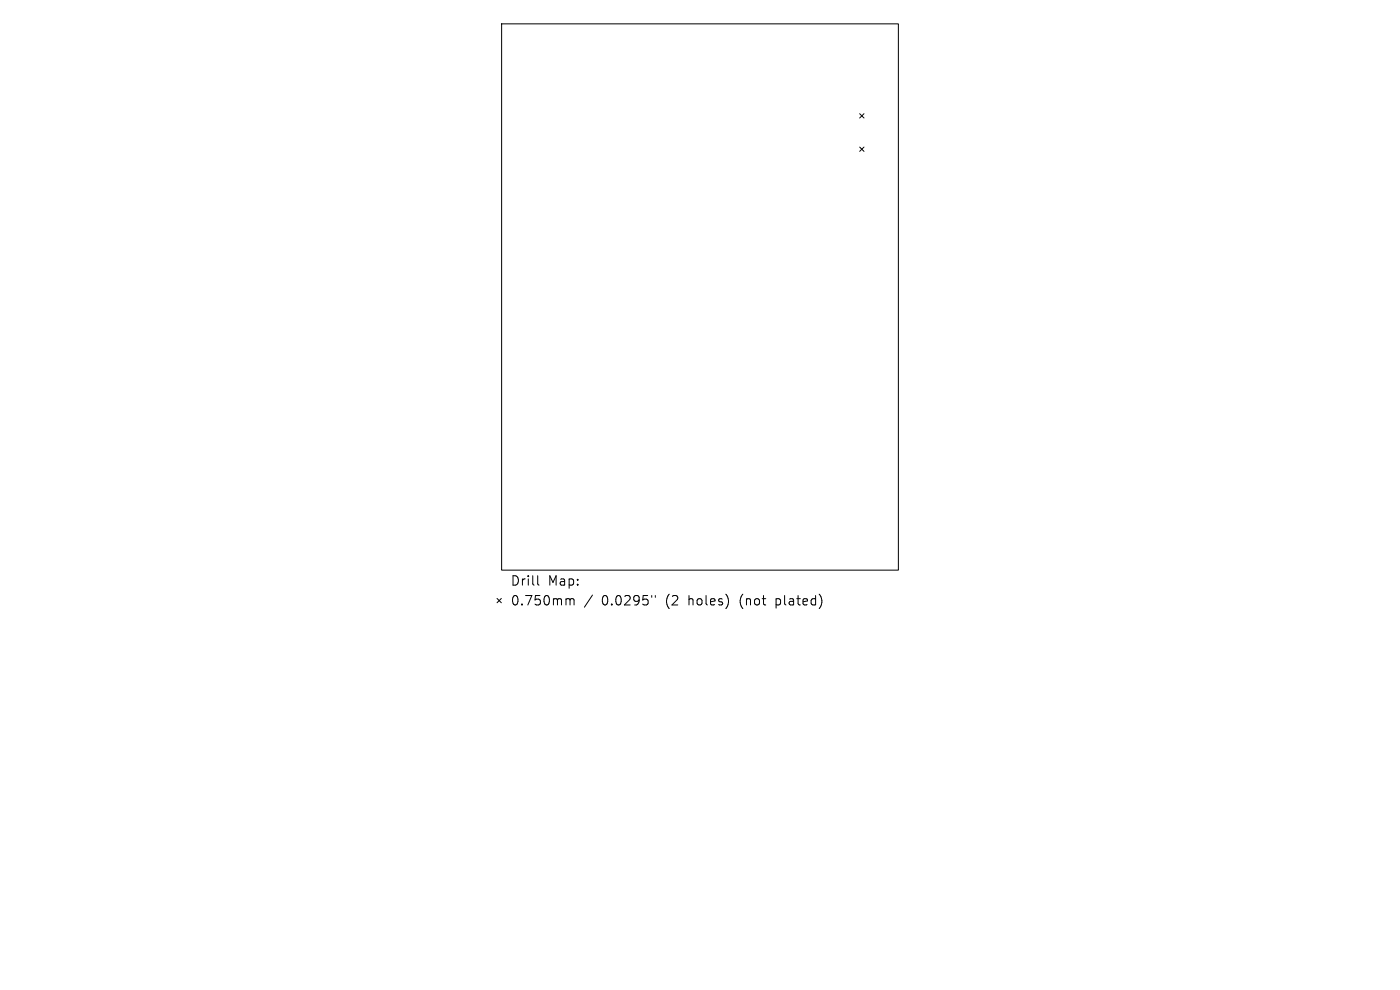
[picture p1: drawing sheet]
<svg xmlns="http://www.w3.org/2000/svg" width="297mm" height="210mm" viewBox="0 0 297 210" stroke-linecap="round" stroke-linejoin="round" font-family="sans-serif">
<defs><g id="words">
<g font-size="2.8">
<text x="108.4" y="124.5">Drill</text>
<text x="116.3" y="124.5">Map:</text>
<text x="108.4" y="128.7">0.750mm</text>
<text x="127.6" y="128.7">0.0295&quot;</text>
<text x="141.2" y="128.7">(2</text>
<text x="146.1" y="128.7">holes)</text>
<text x="157" y="128.7">(not</text>
<text x="164.8" y="128.7">plated)</text>
</g>
</g></defs>
<g fill="none" stroke="#000" stroke-width=".21">
<path d="M106.4 5.1h84.2v115.8h-84.2zM182.4 24.1l.9 .9M182.4 31.2l.9 .9M183.3 24.1l-.9 .9M183.3 31.2l-.9 .9M105.4 126.9l1 1M106.4 126.9l-1 1M114.1 122.1v1.7l.3 .3M120.6 127l.3 .3M120.9 127.3v1M120.9 127.3l.3-.3 .5 .1 .1 1.2M125.7 126.2l-1.7 2.6"/>
<path d="M138.3 126.3v.4M139 126.3v.4M154.5 126.9v1.3M173.9 126.1a2.35 2.35 0 0 1 0 2.9"/>
</g>
<use href="#words"/>
</svg>
